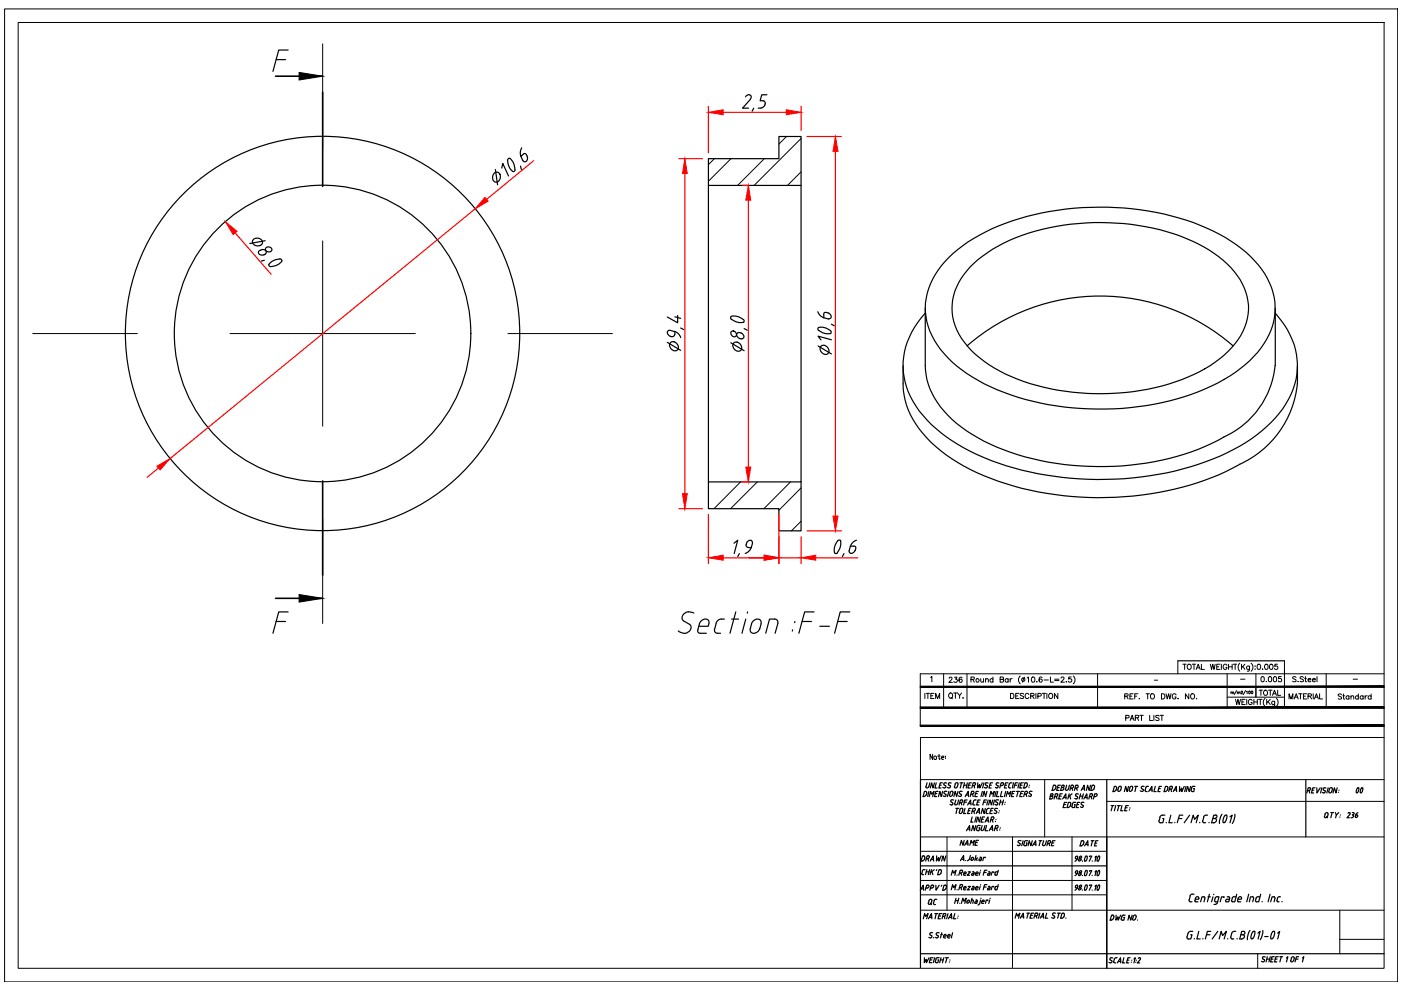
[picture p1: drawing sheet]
<svg xmlns="http://www.w3.org/2000/svg" width="297mm" height="210mm" viewBox="0 0 297 210" stroke-linecap="round" stroke-linejoin="round" font-family="sans-serif">
<defs><g id="words">
<text font-size="4.4" x="200.4" y="146.1">236</text>
<g font-size="4">
<text x="194.4" y="183.8">DRAWN</text>
<text x="202.5" y="180.6">NAME</text>
<text x="195.8" y="193">QC</text>
</g>
<g font-size="2.6">
<text x="243.8" y="145.3">-</text>
<text x="262.1" y="145.3">-</text>
<text x="286.1" y="145.3">-</text>
</g>
</g></defs>
<!-- layer: 0 -->
<g fill="none" stroke="#000" stroke-width=".25">
<path d="M58.5 12.6h2M61.1 10.6h-2l-1.2 4.5M104.9 36.7a.84 .84 0 0 1 1 0 .84 .84 0 0 1 .2 1.1 .86 .86 0 0 1-1.1 .8 .86 .86 0 0 1-.5-1.2zM105 35.9l.5 3.3M106.4 35.6l.2-.9 1.2 2.6M107.6 34l.3 1.3 .8 1M108.1 33.6l.8 1 .3 1.3M108.1 33.6a.4 .4 0 0 0-.5 .4M109.2 36a.4 .4 0 0 1-.5 .4M110.4 35.2l.1 .7M110.6 31.3l-.3 .7 .1 1.1M110.9 32.7l.4-.1 .3 .3"/>
<path d="M110.9 32.8l-.5 .3 .4 .9a.61 .61 0 0 0 .9 .1 .61 .61 0 0 0 .1-.9l-.1-.3M150.2 39.3h19.6v62.9h-19.6zM150.2 39.3v-5.7h14.9v-4.7h4.7v10.4M158.8 20.1a.51 .51 0 0 1 .5 .4 .51 .51 0 0 1-.2 .5l-1.7 1.9h1.3M158.8 20.1l-.7 .4M159.8 22.9l-.3 .7M160.7 22.9h.7M161.8 21.4a.45 .45 0 0 1 .4 .6M162.1 22.3l-.3 .4-.4 .2M162.3 22l-.1 .3M162.6 20.1h-1.1l-.3 1.3h.6M53.7 50.8a1.15 1.15 0 0 1 1.2-.3 1.15 1.15 0 0 1 .7 1 1.12 1.12 0 0 1-1.2 .6 1.12 1.12 0 0 1-.9-1z"/>
<path d="M55.1 53.1a.61 .61 0 0 0-.1 .9 .61 .61 0 0 0 .9 0M55.4 53l-.3 .1M55.4 53a.61 .61 0 0 1 .8 0 .61 .61 0 0 1 0 .9M56 55.2l-.6 .2M56.2 51l-3.2 .6M56.2 53.9l-.3 .2M56.4 52.6a.68 .68 0 0 1 .8-.2 .68 .68 0 0 1 .4 .8 .68 .68 0 0 1-.9 .2 .68 .68 0 0 1-.3-.8zM57 56a.4 .4 0 0 0 .4 .5M57 56.1a2.54 2.54 0 0 1 2.7-1v.3l-.5 .6-.8 .4-1 .1M201.2 54.6a38.4 38.4 0 0 1 18.2-9.1 59.5 59.5 0 0 1 36.5 2.9 27.3 27.3 0 0 1 12.2 9.6 13.3 13.3 0 0 1-.8 15.8 29.7 29.7 0 0 1-13.2 9.2 60.6 60.6 0 0 1-42.7-.4 27.7 27.7 0 0 1-13.3-10.4 13.1 13.1 0 0 1 .8-14.9zM205.7 56.5a33.3 33.3 0 0 1 18.3-8.5 49.4 49.4 0 0 1 30 3.7 19.8 19.8 0 0 1 9.8 9.4 11.6 11.6 0 0 1-2.6 12.6 29.9 29.9 0 0 1-14.9 8.2 51.3 51.3 0 0 1-31.9-2.1 23 23 0 0 1-11-8.9 11.4 11.4 0 0 1 1.6-13.5zM141.5 72.6l2.8 1.7"/>
<path d="M142.2 72.6a1.12 1.12 0 0 1 1.3 .3 1.12 1.12 0 0 1 .1 1.4 1.12 1.12 0 0 1-1.4-.4 1.12 1.12 0 0 1 0-1.3zM143 70.3l.7 .3 .6 1M143 70.3l-.9-.2a.61 .61 0 0 0-.6 .6 .61 .61 0 0 0 .6 .6l.4 .1M143 70.9a.45 .45 0 0 1-.6 .5M143.1 70.3v.6M143.1 67.2l1.2 .3M143.7 66.9v1.5l-2.2-1.2M144.3 69.5l.6 .4M154.9 72.7l2.9 1.7M155.1 67.1h1.2l1.3 .6M155.1 67.7l1.2 .6h1.3M155.1 67.1a.4 .4 0 0 0 0 .6"/>
<path d="M155.1 70.2a.68 .68 0 0 1 .9 .3 .68 .68 0 0 1-.2 .9l-.5-.1a.7 .7 0 0 1-.2-1.1zM155.6 72.7a1.12 1.12 0 0 1 1.4 .3 1.12 1.12 0 0 1 0 1.3 1.12 1.12 0 0 1-1.3-.3 1.12 1.12 0 0 1-.1-1.3zM156.8 71.8l.3 .1M157.1 70.6a.61 .61 0 0 1 .7 .6 .61 .61 0 0 1-.7 .6M157.1 70.6a.66 .66 0 0 0-.9 .1 .79 .79 0 0 0 .6 1M157.6 67.7a.4 .4 0 0 1 0 .7M157.8 69.7l.6 .3M173.4 66.1l.3 .6 .9 .7M173.4 73.3l2.9 1.7M173.6 69.4a2.51 2.51 0 0 1 2.6 1.1l-.1 .2M173.6 70l1.2 .7h1.3M173.6 69.4a.4 .4 0 0 0 0 .7"/>
<path d="M174.1 73.3a1.12 1.12 0 0 1 1.4 .4 1.12 1.12 0 0 1 0 1.3 1.12 1.12 0 0 1-1.3-.3 1.12 1.12 0 0 1-.1-1.4zM174.7 67.4l.9 .2M175.6 66.4a.61 .61 0 0 1 .7 .6 .61 .61 0 0 1-.7 .6M175.6 66.4l-.8-.1-.2 .3 .1 .8M176.3 72l-2.9-.7 .7 .8M176.3 68.7l.6 .4M191.5 77.5v3.9a16.5 16.5 0 0 0 5.1 11.5 38 38 0 0 0 16.7 9.7 68.1 68.1 0 0 0 45.4-2l4.1-2.1M196.2 65.3v12.2a15.9 15.9 0 0 0 5.6 11.4 41.5 41.5 0 0 0 20.5 9.1 59.6 59.6 0 0 0 34.6-4l2.6-1.3M196.2 66.4a15.3 15.3 0 0 0-3.2 17.7 26.2 26.2 0 0 0 11.4 10.9 62.6 62.6 0 0 0 32.1 6.6 60.1 60.1 0 0 0 26.3-7 25.7 25.7 0 0 0 10.9-11 15.1 15.1 0 0 0-2.9-16.6l-.4-.6M205 73.3a42.9 42.9 0 0 1 56.4 0M270.3 77.5a18.5 18.5 0 0 1-10.8 15.1M270.4 65.3v12.2"/>
<path d="M275.1 77.5v3.9M275.1 81.4a21 21 0 0 1-12.3 17M150.2 102.2v5.7h14.9v4.7h4.7v-10.4M155.6 115.2l.8-.7-.7 2.9M156.8 117.4l-.4 .6M158.2 115.5a.45 .45 0 0 0 .4 .6h.7M159.3 116l-.3 .7-1 .6M159.5 115.2a.61 .61 0 0 0-.6-.7 .61 .61 0 0 0-.6 .7l-.1 .3M159.6 115.2l-.3 .8M178.2 114.7v1.2l-.7 1.3M178.2 114.7a.38 .38 0 0 0-.6 0l-.6 1.2-.1 1.3a.38 .38 0 0 0 .7 0M178.9 117.4l-.3 .6"/>
<path d="M180.9 115.8h-.6l-.3 .9a.61 .61 0 0 0 .7 .7 .61 .61 0 0 0 .6-.7M181 115.8l.4 .1v.5M181.4 116.4l-.1 .3M181.6 114.5l-.7 .4-.6 .9M58.5 131.8h2M61.1 129.7h-2l-1.2 4.6M145 131.7l1.2 .7a1.2 1.2 0 0 1 0 1.4 1.2 1.2 0 0 1-1.4 .4l-1-.4M147.1 130a1.57 1.57 0 0 0-2.5 1.2l.3 .4M147.9 133.5a.55 .55 0 0 0 .6 .8M148.3 132.3l-.3 1.2M148.5 134.3h1.3M150.3 132.3l-.1 .5h-2"/>
<path d="M150.3 132.2a.82 .82 0 0 0-.4-.9 .82 .82 0 0 0-1 .2l-.6 .8M152.1 134.3h.7M152.9 131.2a1.14 1.14 0 0 0-1.1 1l-.3 1.2a.67 .67 0 0 0 .7 .9M153 131.3h.6M155.1 131.3h1.5M156 129.7l-1.2 4.6M158.1 131.3l-.8 3M158.5 129.7v.3M159.3 132.3l-.2 1a.82 .82 0 0 0 .4 .9 .82 .82 0 0 0 .9-.1l.7-.8M161.3 132.2a.82 .82 0 0 0-.3-.9 .82 .82 0 0 0-1 .2l-.7 .8M161.4 132.3l-.3 1M164.9 132.1a.66 .66 0 0 0-.6-.8h-1.1l-.9 3"/>
<path d="M164.9 132.2l-.6 2.1M168.1 133.5l-.1 .3M168.5 131.8v.2M170.1 131.8h1.9M172.6 129.7h-2l-1.2 4.6M173.8 132.8h2.1M177.6 131.8h2M180.2 129.7h-2.1l-1.1 4.6M249.7 140.1h22.6M195.2 165.3v39.8M196.2 167.8l.3 .2-.1 .6M196.3 167.8h-.3l-.3 1.1 .4-.1 .2-.3"/>
<path d="M196.6 166l-.3 .8M196.9 167.8l-.2 1.1M197 168.9l.3-1.1 .2 .6 .5-.6-.3 1.1M197.1 166l-.3 .9-.4 .1-.1-.2M198.1 166l-.3 1.1-.3-1.1-.3 1.1M198.3 168.3h.3M198.5 166l-.3 1.1h.5M198.9 167.8h-.5l-.3 1.1h.5M199.2 166.5h.4M199.8 166h-.5l-.2 1.1h.4M199.9 167.8l-.3 1.1-.3-1.1-.3 1.1M199.9 166.9l.3 .2"/>
<path d="M199.9 168.7l.4 .1M200.2 168.3l.3 .1M200.5 166.6v.3l-.3 .2M200.5 168.4l.1 .3-.3 .2M200.7 166h-.5l-.1 .1 .1 .3 .3 .2M200.7 167.8h-.1a.35 .35 0 0 0-.5 .3l.1 .1M201.2 167.8l-.3 1.1M201.4 168.1l.3-.3 .4 .1-.2 .7-.4 .3-.2-.2 .2-.6M201.4 166.6v.4l-.5-.1M201.7 166h-.5l-.1 .1 .1 .3 .3 .2M202.2 169.6h-.5l-.1 .1 .1 .3 .3 .2v.3a.35 .35 0 0 1-.6 0M202.5 166.3l.2-.3 .4 .1-.1 .7-.4 .3-.2-.2 .1-.6"/>
<path d="M202.6 169.6l-.2 .8M202.6 171.4h.7M202.9 171.4l-.2 1.1M203.1 167.8l-.3 1.1-.3-1.1-.3 1.1M203.2 168.7l.3 .1M203.2 169.6l-.3 .9-.4 .1-.1-.2M203.5 171.7l.2-.3h.3v.8M203.5 166h.7M203.5 171.7l-.1 .5M203.8 168.4v.3l-.3 .2M203.8 170.2l.1 .5M203.9 166l-.3 1.1"/>
<path d="M203.9 169.6l.2 .1-.1 .3-.5 .2M203.9 169.6h-.3l-.3 1.1M204 172.2l-.4 .3-.2-.3M204 167.8h-.1a.35 .35 0 0 0-.5 .3l.4 .3M204.4 166.5h.6M204.4 170.1h.5M204.5 166l-.3 1.1M204.6 171.4l-.3 1.1h.5M204.6 168.9l.7-1.1 .1 1.1M204.8 168.6h.5M204.9 176.1l.7-1.1v1.1M205.1 169.6h-.5l-.3 1.1"/>
<path d="M205.1 166l-.2 1.1M205.1 175.8h.5M205.1 170.7l.7-1.1 .1 1.1M205.3 170.4h.5M205.3 171.9h.4M205.4 166.5h.3M205.8 168.4h.4l.1 .5M205.9 171.4h-.5l-.3 1.1h.5M206 166h-.5l-.3 1.1h.5M206.1 173.2l-.3 1.1h.5M206.1 172h.3M206.2 166.6l.6-.2v-.4h-.5l-.3 1.1"/>
<path d="M206.3 170.4l.1 .3M206.3 167.8l.2 .3-.4 .3M206.3 167.8h-.3l-.3 1.1M206.5 170.7h.2M206.5 172l.1 .5M206.5 166.6l.1 .5M206.6 171.4l.2 .3-.4 .3M206.6 171.4h-.3l-.3 1.1M206.8 169.6h.2M206.8 169.6l-.3 .1-.2 .7M206.8 168.3h.4M206.9 175l-.3 1.1-.3-1.1-.3 1.1"/>
<path d="M207 172.5l.6-1.1 .1 1.1M207 173.2l-.3 1.1M207 175.8l.2 .3M207.1 172.2h.5M207.2 175.3l-.1 .5M207.2 170.1h.4M207.3 166v1.1l.4-.7v.7l.6-1.1M207.4 167.8h-.4l-.3 1.1h.5M207.5 175l-.4 .3M207.6 175.5h.1l-.1 .6h-.3M207.6 175h.3M207.8 169.6h-.5l-.2 1.1h.5"/>
<path d="M207.9 173.2l-.3 1.1-.3-1.1-.3 1.1M208.2 173.7h.3M208.2 175l-.2 .8M208.3 167.8l-.3 1.1M208.5 170.1h.5M208.6 175.8l-.4 .3-.2-.3M208.6 166l-.3 1.1M208.7 173.2h-.4l-.3 1.1h.4M208.8 174.3l.7-1.1 .1 1.1M208.8 175l-.2 .8M208.9 171.4l-.2 1.1-.4-1.1-.3 1.1M209 174h.6"/>
<path d="M209 172.2l.2 .3M209.2 169.6h-.5l-.3 1.1M209.2 175l-.3 1.1h.5M209.3 167.8l-.3 1.1-.3-1.1-.3 1.1M209.3 166.6l-.1 .4-.5-.1M209.3 172.5h.2M209.5 166h-.5l-.1 .1 .1 .3 .3 .2M209.5 169.6l-.3 1.1M209.6 171.4h.2M209.6 171.4l-.3 .1-.2 .7M209.7 176.1l.7-1.1 .1 1.1M209.8 168.9l.3-1.1 .2 .6 .5-.6-.3 1.1"/>
<path d="M209.8 166.5h.4M209.9 175.8h.5M210 171.9h.4M210.1 173.8h.3l.1 .5M210.4 166h-.4l-.3 1.1h.4M210.5 169.6l-.3 1.1-.3-1.1-.3 1.1M210.5 173.2l.2 .3-.4 .3M210.5 173.2h-.3l-.3 1.1M210.6 171.4h-.5l-.3 1.1h.6M210.9 169.6l-.3 1.1M211 171.9l.3 .1M211.1 174.1l-.1 .1"/>
<path d="M211.2 173.7v.1M211.2 171.4l-.3 .2 .1 .2M211.2 170l.3 .2v.3a.35 .35 0 0 1-.6 0M211.2 167.8l-.3 1.1M211.2 171.4l.3 .1M211.3 172v.1a.35 .35 0 0 1-.2 .4 .35 .35 0 0 1-.4-.1M211.3 175.6l.1 .5M211.4 175l.2 .2-.1 .3-.6 .1M211.4 169.6l-.3 .1 .1 .3M211.4 175h-.3l-.3 1.1M211.5 169.6h.2M211.5 167.8l-.3 1.1h.6"/>
<path d="M211.6 166.6v.1a.35 .35 0 0 1-.2 .4 .35 .35 0 0 1-.4-.2M211.8 172.3v.1M211.8 166h-.5l-.1 .1 .1 .3 .3 .2M211.9 171.9h.1M212 175.9v.1M212 170.1h.6M212.1 166.6l.6-.2v-.4h-.4l-.3 1.1M212.1 175.5l-.1 .1M212.2 169.6l-.3 1.1M212.4 167.8l-.3 1.1h.5M212.8 169.6l-.3 1.1M213 170.5h.1"/>
<path d="M213.1 166.5h.3M213.1 170.1h.1M213.2 167.8l-.3 1.1M213.3 168.9l.3-1.1 .2 .6 .5-.6-.3 1.1M213.7 166h-.5l-.3 1.1h.5M214 167.1h.2M214.3 166l-.3 .1-.2 .7 .2 .2M214.3 166h.2M214.5 168.3h.4M214.9 166l-.3 1.1M215.1 166.5h.5M215.2 167.8h-.5l-.3 1.1h.5"/>
<path d="M215.5 167.8h.7M215.7 179.2l.3 .1M215.7 166h-.4l-.3 1.1M215.9 167.8l-.3 1.1M216 178.7l.2 .1M216.1 166l-.3 1.1M216.1 178.2l-.2 .2v.3M216.2 178.2l.3 .1M216.2 178.8l.1 .3-.3 .2M216.3 166.5h.4M216.4 168.3h.3M216.9 178.3l-.3 1"/>
<path d="M217 166h-.5l-.3 1.1h.5M217 167.8h-.5l-.3 1.1h.5M217 179l.3 .3M217.2 168.4h.3M217.2 178.5l-.1 .5M217.6 168.4l.1 .5M217.6 178.2l-.4 .3M217.6 178.7h.2l-.2 .6h-.3M217.6 178.3h.3M217.6 167.8l.2 .3-.4 .3M217.6 167.8h-.3l-.3 1.1M217.7 166.7l-.4 .3"/>
<path d="M217.8 166.3l-.1-.3h-.4l-.3 1.1h.3M217.8 166.3l-.1 .4M218 168.7l.4 .1M218.1 166.9h.1M218.3 166.5h.1M218.3 168.3l.3 .1M218.6 168.4l.1 .3-.3 .2M218.8 167.8h-.1a.35 .35 0 0 0-.5 .3l.1 .1M218.9 178.3l-.3 1-.4-1-.2 1M218.9 179.3l.7-1v1M219.1 179h.5M220.3 178.3h.6"/>
<path d="M220.6 178.3l-.3 1M221.3 178.3l-.2 .7M221.9 178.3l-.3 .9-.5 .1-.1-.3M222.4 178.8l.1 .5M222.5 178.2l.3 .2-.1 .3-.6 .1M222.5 178.3h-.2l-.3 1M222.7 168.8h.3M223.1 178.7h.3M223.1 168.3l.2 .2-.3 .3M223.1 168.3h-.3l-.3 1.1 .6-.2 .1-.3-.2-.1M223.6 168.9h.3M223.7 178.3h-.5l-.3 1h.5"/>
<path d="M223.7 167.2l-.4 .3M223.9 166.8l-.1-.3h-.4l-.3 1.1h.3M223.9 166.8l-.1 .4M224 168.9l.1 .5M224 168.3l.3 .3-.4 .3M224.1 168.3h-.3l-.3 1.1M224.2 167h.4M224.6 168.8h.4M224.8 166.5h-.5l-.3 1.1h.5M225 167h.3M225.2 166.5h.4l-.3 .4 .2 .4-.2 .2-.4 .1zM225.2 168.3h-.5l-.2 1.1h.5"/>
<path d="M225.3 169.4l.7-1.1v1.1M225.5 169.1h.5M225.6 170.6h.3M226.1 166.5l-.2 .8M226.2 170.1h-.5l-.3 1.1h.5M226.7 168.3l-.3 1.1M226.7 166.5l-.3 .9-.4 .1-.1-.2M226.8 168.7l.2 .7M226.9 170.9l-.4 .3M226.9 167.1l.6-.1v-.5h-.4l-.3 1.1M226.9 170.9l.1-.6-.5-.2-.3 1.1h.3M227.3 167.1l.1 .5"/>
<path d="M227.3 168.3l-.8 .7M227.8 170.1l-.3 .1-.2 .7M227.8 170.6h.2l-.2 .6h-.5l-.1-.3M227.8 170.1h.3M227.9 167.1h.3l.2 .5M228.3 170.6h.4M228.4 166.5l.2 .3-.4 .3M228.4 166.5h-.3l-.3 1.1M228.4 168.9l.1 .1a.35 .35 0 0 1-.2 .4 .35 .35 0 0 1-.4-.1M228.6 168.4l-.4-.1-.1 .2v.3l.3 .1M228.9 170.1h-.4l-.3 1.1h.4M229 168.8h.6"/>
<path d="M229.1 171l.3 .2M229.1 168.3l-.3 1.1M229.2 167.6l.7-1.1 .1 1.1M229.4 167.3h.5M229.5 170.1l-.3 .4 .4 .3M229.5 170.1h.3M229.6 170.7l.1 .3-.3 .2M229.7 179l-.4 .3M229.7 168.3l-.3 1.1M229.8 178.6l-.1-.3h-.4l-.3 1.1h.3M229.8 169.4l.6-1.1 .1 1.1M229.8 178.6l-.1 .4"/>
<path d="M230 179.4l.6-1.1 .1 1.1M230 169.1h.5M230.2 179.1h.5M231 168.9h.3M231.2 166.5l-.3 1.1-.3-1.1-.3 1.1M231.4 168.9l.1 .5M231.4 178.3h.5M231.4 168.3l.2 .3-.4 .3M231.4 168.3h-.3l-.3 1.1M231.6 178.3l-.2 1.1M231.9 167.2l-.4 .3M231.9 168.9h.3"/>
<path d="M232 167.2l.1-.6-.5-.1-.3 1.1h.3M232.2 178.8h.3M232.4 168.3l.2 .3-.4 .3M232.4 168.3h-.3l-.3 1.1M232.8 178.3h-.5l-.3 1.1h.5M234.7 165.3v40M235.6 170.8h.6M235.9 170.8l-.3 1.1M236.6 170.8l-.3 1.1M236.6 167.5l-.4 .3M236.7 167.1l-.1-.3-.3-.1-.3 1.1h.2M236.8 167.1l-.2 .4"/>
<path d="M236.9 170.8h.6M237.1 167l.2-.3 .4 .2-.1 .6-.4 .3-.2-.2 .2-.6M237.2 170.8l-.3 1.1M237.9 170.8l-.3 1.1h.5M238.6 171.3h.4M239.2 170.8h-.5l-.3 1.1h.5M239.3 166.7l-.3 1.1-.3-1.1-.3 1.1M239.5 171.7l-.1 .1M239.5 167l.3-.3 .4 .2-.2 .6-.4 .3-.2-.2 .2-.6M239.6 171.3v.1M240.6 166.7h.6M240.9 166.7l-.3 1.1"/>
<path d="M241.8 167.7l.3 .1M242.3 167.3l.1 .3-.3 .2M242.6 166.8l-.2-.1a.35 .35 0 0 0-.4 .4l.4 .3M243 167l-.2 .7 .4 .1M243.3 166.7l-.4 .3M243.3 166.7h.2M243.5 167.8l.7-1.1 .1 1.1M243.8 167.5h.5M244.9 166.7l-.3 1.1h.5M245.7 167.2h.3M246 173.3l-.3 .9 .4 .3M246.3 166.7h-.5l-.3 1.1h.5"/>
<path d="M246.5 172.8l-.6 .5M246.5 173.6h.3l-.3 .8h-.4M246.5 172.8h.5M247.3 174.4h.1M247.5 167.5l-.4 .3M247.5 167.5l.1-.6-.5-.2-.3 1.1h.3M247.9 167.3h.3M248.2 172.8l-.4 1.6h.7M248.3 167.3l.1 .5M248.3 166.7l.3 .3-.4 .3M248.4 166.7h-.3l-.3 1.1M248.8 167.8l.6-1.1 .1 1.1"/>
<path d="M248.9 167.5h.5M249.1 174.4h.1M249.9 173.6h.7M250.1 166.7v1.1l.4-.7 .1 .7 .5-1.1M250.8 172.8h-.7l-.5 1.6M251.5 166.7l-.3 1.1M252.2 172.8l-1.1 1.6M252.4 166.7l-.3 1.1-.3-1.1-.3 1.1M252.5 174.4l.5-1.6 .3 .9 .7-.9-.4 1.6M252.5 167.5l.3 .3M253 166.7l-.3 .2-.1 .6M253.1 167.2h.1l-.1 .6h-.3"/>
<path d="M253.1 166.7h.3M254.4 174.4h-.1M255 174v.2l.3 .2M255.2 173.3l-.2 .8M255.3 174.4h.3M255.7 172.8l-.5 .4M255.7 172.8h.3M256.4 174.4h-.1M257.1 173.6h.5M257.8 172.8h.1a.4 .4 0 0 1 .1 .5 .4 .4 0 0 1-.4 .2M257.8 172.8h-.5l-.4 1.6a.78 .78 0 0 0 1-.4l-.1-.4-.2-.1M259.1 172.6l-.4 .8-.1 1.2"/>
<path d="M259.7 172.9l.2-.1a1.11 1.11 0 0 1-.5 1.6l-.1-.1a1.69 1.69 0 0 1 .4-1.4zM260.8 173.2l.4-.4-.4 1.6M261.8 172.6l-.1 1.2-.4 .8M276.9 165.3v12.1M277.2 167.6l.6-.1v-.5h-.4l-.3 1.1M277.6 167.6l.1 .5M278.2 167.5h.4M278.8 167h-.5l-.3 1.1h.5M279.2 167v1.1l.7-1.1M280.2 167l-.2 1.1M280.4 168l.3 .1M280.8 167l-.3 .4 .4 .3"/>
<path d="M280.9 167l.2 .1M280.9 167.6l.1 .3-.3 .2M281 172.6l-.2 .6 .2 .2 .3-.2 .3-.6M281.3 173.1l.2 .3M281.6 172.6l-.3-.3-.4 .3M281.6 167l-.3 1.1M281.9 167.3l-.2 .7 .3 .1 .3-.1 .2-.7M282.2 172.3h.5M282.4 172.3l-.2 1.1M282.5 167.3l-.2-.3-.4 .3M283.1 172.3l.2 .5 .5-.5M283.3 172.8l-.1 .6"/>
<path d="M283.5 167l-.2 1.1-.4-1.1-.3 1.1M283.8 168h.1M283.9 167.5v.1M284.1 173.2v.1M284.2 172.8h.1M286.1 172.3l-.3 .1M286.1 172.3l.2 .1-.1 .2M286.2 172.7l-.6 .7h.5M286.4 173.4h.3M286.7 172.3h.4l-.3 .4M286.7 172.8h.2M286.8 172.8l.2 .2"/>
<path d="M287 173l-.3 .3M287.7 172.8l.1 .2M287.7 172.8h-.3v.5h.3l.2-.3M287.8 168v.1a.61 .61 0 0 1-.3-.6 .61 .61 0 0 1 .5-.5l.1 .6-.3 .5M287.9 172.3l-.5 .5M288.7 168l-.1 .1a.61 .61 0 0 1-.2-.6 .61 .61 0 0 1 .4-.5l.1 .6-.2 .5M195.1 188.8l.6-1.1 .1 1.1M195.2 183.6h39.5M195.6 184.6l-.2 .7 .2 .1M195.6 185.4h.2M195.7 194.8l.3-1.1 .3 .6 .5-.6-.3 1.1M196.5 184.4l-.3 1"/>
<path d="M196.7 187.7l.3 .1-.1 .3-.6 .2M196.8 187.7h-.3l-.3 1.1M196.9 194.8l.6-1.1 .1 1.1M196.9 198.7l.4 .2M197 194.5h.5M197.1 184.4l-.3 1M197.4 197.7l-.3 .4 .4 .3M197.5 197.7l.2 .1M197.5 184.4l-.3 1M197.5 198.4l.1 .3-.3 .1M197.6 184.8l.2 .6M197.7 187.7l.2 .1v.3l-.6 .2"/>
<path d="M197.7 187.7h-.3l-.3 1.1M198 198.8v.1M198.3 198.7l.4 .2M198.4 187.7l.1 1.1 .6-1.1M198.5 193.7l-.3 1.1M198.6 198.2l.3 .3-.3 .3M198.8 197.7l-.3 .2 .1 .3M198.9 197.7l.2 .1M199.4 184.4h-.3l-.3 1h.4l.3-.3M199.5 198.1h.3M199.7 193.7h-.5l-.3 1.1h.5M199.7 187.7l-.1 .2"/>
<path d="M199.7 197.8l-.3 1.1M200 198.6l.2 .2M200.2 198.9h.3M200.2 194.3l.1 .5M200.3 193.7h-.3l-.3 1.1M200.4 187.7l.3 .3M200.4 187.7h-.2l-.3 1.1M200.5 188.4l-.4 .3M200.6 198.3v-.1h-.4l-.2 .5M200.6 198.4v.1h-.5M200.7 188l-.1 .4M200.9 198.6l.1 .2"/>
<path d="M201 193.7l-.3 1.1M201 198.9h.3M201.1 194.8l.6-1.1 .1 1.1M201.3 194.5h.5M201.4 198.3v-.1h-.3l-.2 .5M201.5 198.4l-.1 .1h-.4M201.7 185.6l.3-1.1 .2 .6 .5-.6-.3 1.1M201.7 188.7l.3-1.1 .2 .6 .5-.6-.3 1.1M201.7 198.7l.1 .1M202 197.8l-.3 .9M202.4 193.7l-.3 1.1h.5M202.6 191h.6"/>
<path d="M202.7 190.4l-.3 1.1M202.9 185.5v.1M202.9 188.6v.1M203 194.6v.1M203.2 194.2v.1M203.3 190.4l-.3 1.1M203.4 188.2h.3M203.5 191.5h.1M203.6 182.5l.7-1.1v1.1M203.8 185.1l.1 .5M203.8 188.2l.1 .5M203.8 191.5l.3-1.1 .2 .7 .6-.7-.3 1.1"/>
<path d="M203.8 182.2h.5M203.9 184.5l.2 .1-.1 .4-.6 .1M203.9 187.5l.2 .3-.4 .4M203.9 184.5h-.3l-.3 1.1M203.9 187.6h-.3l-.3 1.1M204.3 185.4l.1 .2M204.4 188.2l-.1 .3 .1 .1M204.4 185.1l-.1 .3M204.4 185.6h.3M204.4 188.7h.3M204.7 182.4v.1M204.8 185.1l-.2-.2-.3 .2"/>
<path d="M204.8 188.2l-.2-.3-.3 .3M204.9 185.1l-.1 .1h-.5M204.9 188.2l-.6 .1M205.1 182.5h.1M205.3 184.9h.4l-.6 .7h.5M205.3 187.9h.4l-.6 .8h.5M205.5 182.2l-.3 .2M205.5 191v-.1h-.3l-.2 .5 .1 .1 .3-.2M205.5 191.1v.2M205.7 181.4l-.2 .8M206 182l-.1 .4h.1l.3-.2M206 190.8h.2"/>
<path d="M206.1 190.4l-.3 1.1M206.2 184.9h.2M206.2 187.9h.2M206.2 185.2l-.2 .2 .1 .2M206.2 188.3l-.2 .2 .1 .1M206.2 190.8l.2 .2M206.2 188.3h.3M206.2 185.2h.3M206.4 184.8l.1 .3M206.4 187.9l.1 .2M206.4 191l-.2 .5M206.4 182v.2"/>
<path d="M206.5 185.1l-.1 .5h-.3M206.5 188.2l-.1 .5h-.3M206.8 185.4l.1 .2M206.9 188.2v.4M206.9 190.8h.2M206.9 181.4l-.2 1.1M207 185.6h.3M207 188.7h.3M207 182l.1 .5M207 190.8l.2 .2-.1 .5h-.3M207.2 191.2h-.5l.1 .3M207.3 181.9l-.5 .2"/>
<path d="M207.3 185.1v-.2h-.3l-.2 .5M207.3 188.2l-.1-.3-.3 .3M207.4 185.1l-.1 .1h-.4M207.4 188.2l-.5 .1M207.6 191.6l-.3 .3M207.8 182.1l-.3 .2 .2 .2M207.8 182.1h.3M207.8 184.9l-.2 .7M207.8 187.9l-.2 .8M207.9 184.5v.1M207.9 187.6h.1M207.9 190.8l-.2 .9"/>
<path d="M208 190.4v.1M208.1 191.4l.1 .1M208.1 182l-.1 .5h-.3M208.2 191.5h.3M208.6 185h.5M208.6 188.1h.5M208.7 191l-.1-.1h-.3l-.2 .5M208.7 191.1l-.5 .1M208.9 181.9v-.1h-.4l-.1 .7M209.3 184.5h-.6l-.3 1.1M209.3 187.6h-.6l-.3 1.1M209.4 191l.1-.2h-.4l-.2 .7"/>
<path d="M209.6 184.9h.2M209.6 187.9h.2M209.6 188.3h.3M209.6 185.2h.3M209.7 184.8l.2 .3M209.7 187.9l.2 .2M209.8 190.8l-.2 .7M209.9 185.1l-.1 .5-.4-.1 .2-.3M209.9 188.2l-.1 .5-.4-.1 .2-.3M209.9 190.4v.1M210.7 185v-.1h-.3l-.3 .7M210.7 188.1v-.2h-.3l-.3 .8"/>
<path d="M211 185.1l-.1 .3M211 188.2l-.1 .3M211.2 184.8l-.2 .2M211.2 187.9l-.2 .2M211.3 184.9h.2M211.3 187.9h.2M211.7 184.5l-.3 1.1h-.3l-.2-.3M211.7 187.6l-.3 1.1h-.3l-.2-.3M215.2 194.7l.3-1.1 .2 .6 .5-.6-.3 1.1M216.3 194.7l.7-1.1v1.1M216.5 194.4h.5M217.7 193.6h.6"/>
<path d="M218 193.6l-.3 1.1M218.5 194.1h.4M219.2 193.6h-.5l-.3 1.1h.5M219.7 194.2l.1 .5M219.8 193.6h-.3l-.3 1.1M219.8 193.6l.2 .3a.56 .56 0 0 1-.7 .3M220.5 193.6l-.3 1.1M220.6 194.7l.6-1.1 .1 1.1M220.7 194.4h.5M221.9 193.6l-.3 1.1h.5M223.3 194.1l.3 .2M223.5 194.2l.1 .3a.39 .39 0 0 1-.6 0"/>
<path d="M223.8 193.6h-.5v.4M224.2 193.6h.6M224.5 193.6l-.3 1.1M225.4 193.6l.3 .2-.1 .6M225.5 193.6h-.3l-.3 1.1 .4-.1 .2-.2M226 194.6v.1M228 184.9v.2h.2M228.2 188.3h.2M228.2 185.2h.2M228.4 182.1l-.5 .5M228.4 185.1l-.5 .5M228.4 188.2l-.5 .5"/>
<path d="M228.5 181.7l-.2-.2-.3 .4M228.5 184.8l-.2-.2-.3 .2M228.5 187.9v-.2h-.4l-.1 .3 .2 .2M228.5 181.8l-.1 .3-.4-.1v-.1M228.5 184.9l-.1 .3M228.5 187.9l-.1 .3M228.8 182.2l-.1 .2M228.8 185.3l-.1 .1M228.8 188.4l-.1 .1M229 181.6h.3v.1l-.3 .3-.1-.2zM229 184.7h.3v.1l-.3 .3-.1-.3zM229 187.7h.3v.2l-.3 .2-.1-.2z"/>
<path d="M229.1 182.3l-.3 .3-.1-.3M229.1 185.4l-.3 .3-.1-.3M229.1 188.5l-.3 .2-.1-.2M229.2 182.2l-.2-.2-.3 .2M229.2 185.3l-.2-.2-.3 .2M229.2 188.4l-.2-.2-.3 .2M229.2 182.2v.2M229.2 185.3v.1M229.2 188.4v.1M229.5 182.5v.1M229.5 185.6v.1M229.5 188.7v.1"/>
<path d="M229.9 188.7h.3M230.5 181.6l-.1-.1a.71 .71 0 0 0-.3 1.1l.1-.1M230.5 184.6h-.1a.77 .77 0 0 0-.3 1.1l.1-.1M230.5 187.7l-.2-.1-.2 .3-.1 .8M230.5 181.6v.5l-.3 .4M230.5 184.7v.4l-.3 .5M230.5 187.7v.5l-.3 .5M231 181.6v-.1h.5l-.6 1.1M231 184.7v-.1h.5l-.6 1.1M231 187.8v-.2h.5l-.6 1.2M231.6 182.5v.1M231.6 185.6v.1"/>
<path d="M231.6 188.7v.1M232.2 181.8l.3-.3-.3 1.1M232.2 184.9l.3-.3-.3 1.1M232.2 187.9l.3-.3-.3 1.2M232.6 182.5h.3M232.6 185.6h.3M232.6 188.7h.3M232.9 181.6h.2M232.9 184.6h.2M232.9 187.7h.2M232.9 181.5l-.3 .5v.5M232.9 184.6l-.3 .5v.5"/>
<path d="M232.9 187.7l-.3 .5v.5M233.1 181.6v.5l-.2 .4M233.1 184.7v.4l-.2 .5M233.1 187.7v.5l-.2 .5M235.9 194l.2 .3M235.9 194h-.2l-.3 1.1h.3M236 194.7l-.4 .4M236.2 194.3l-.1 .5M236.6 194v1.1l.4-.7 .1 .7 .5-1.1M237.9 194.3l-.2 .5 .1 .3h.5l.1-.6h-.1M238.2 194l-.4 .3M238.3 194h.2"/>
<path d="M240 194l-.3 1.1-.3-1.1-.3 1.1M240.9 194.3l-.1-.3h-.3l-.3 .3v.5M240.9 194.3l-.4 .8h-.3l-.1-.3M241.2 195.1h.1M252.1 190.8l.1 .3 .5 .1M252.3 190l-.2 .8M252.5 197.5l-.5 .2-.1 .2-.2 .7 .1 .4 .7 .1 .2-.9h-.3M252.5 197.5h.4M252.8 189.6l-.5 .3M252.9 189.6h.3M253.2 199v.1M253.3 190.9l.1 .3h.6"/>
<path d="M253.4 190.5v.5M253.5 190.5a.4 .4 0 0 1 .3-.4 .4 .4 0 0 1 .4 .2v.2M254.2 197.5l-.5 1.6h.8M254.2 190.5l-.1 .2h-.7M255.1 199l-.1 .1M255.4 190.4v-.2l-.6-.1-.2 1.1M255.5 190.4l-.2 .8M255.8 198.2h.7M256.1 190.1h.5M256.4 189.6l-.4 1.6M256.7 197.5h-.7l-.4 1.6M257.2 190.1l-.3 1.1"/>
<path d="M257.3 189.6v.1M257.4 191.8h.3M257.5 190.9l.1 .3h.5M258 190.1l-.3 .2-.2 .6M258.1 190.1h.3l-.3 1.3-.4 .4M258.2 197.5l-1.2 1.6M258.5 199.1l.4-1.6 .3 .9 .8-.9-.5 1.6M259.5 190.3v-.2h-.5l-.3 1.1M260.2 190.1l.4 .1 .1 .2M260.3 199v.1M260.7 190.4l-.2 .8-.7-.1 .2-.4h.6M260.9 198.7l.2 .3 .5 .1"/>
<path d="M261.2 197.9l-.3 .8M261.6 190.1l-.3 .2-.1 .6M261.7 197.5l-.5 .4M261.7 190.1h.4M261.7 197.5h.3M262.2 189.6l-.4 1.6h-.6l-.1-.3M262.3 199v.1M262.4 190.9l.1 .3h.6M262.5 190.5l-.1 .5M262.5 190.5a.4 .4 0 0 1 .3-.4 .4 .4 0 0 1 .4 .2v.2M263.1 198.2h.4M263.2 190.5v.2h-.7"/>
<path d="M263.7 197.5h-.4l-.5 1.6a.71 .71 0 0 0 1-.7l-.3-.2a.4 .4 0 0 0 .4-.2 .4 .4 0 0 0-.1-.5h-.1M264.8 189.6l-.5 1.6M265 197.3l-.4 .8-.1 1.1M265.6 199h-.3M265.7 197.5a1.69 1.69 0 0 0-.4 1.5M265.8 190.4l-.1-.2-.6-.1-.2 1.1M265.8 190.4l-.2 .8M266 197.5a1.69 1.69 0 0 1-.4 1.5M266.1 197.5h-.4M266.2 190.9l.2 .3M266.7 197.9l.5-.4-.5 1.6M267.1 190.1l-.7 .2-.2 .6"/>
<path d="M267.3 189.6l-.4 1.6h-.5M267.6 191.1v.1M267.7 197.3l-.1 1.2-.4 .7M268.1 198.6h.8M269.3 189.6l-.4 1.6M270.1 190.1l.2 .3M270.1 190.1h-.4l-.3 1.1M270.2 197.5a1.11 1.11 0 0 0-.6 1.6l.2-.1M270.2 197.5a1.69 1.69 0 0 1-.4 1.5M270.3 190.4l-.2 .8M270.7 190.9l.1 .3h.4M270.9 197.9l.4-.4-.4 1.6"/>
<path d="M271.3 190.1l-.4 .2-.1 .6M271.3 190.1h.2M271.8 191.1v.1M195.2 202.2h98.3M196 203.1v1l.4-.7v.7l.6-1M197.2 203.5h.4M197.8 203.1h-.5l-.3 1h.5M198.2 203.1l-.3 1M198.3 203.8l.2 .3M198.5 203.4l-.2 .4M198.8 203l-.4 .3M198.8 203.5h.2l-.2 .6h-.3"/>
<path d="M198.8 203.1h.3M199.4 203.5h.6M199.5 203.1l-.3 1M200.1 203.1l-.3 1M200.4 203.1h.7M200.8 203.1l-.3 1M201.3 203.9v.1M201.4 203.5v.1M235.1 204l.3 .2M235.4 203.5l.3 .2M235.6 203l-.3 .2 .1 .3M235.6 203.1h.3"/>
<path d="M235.7 203.7l.1 .3-.3 .1M236.1 203.8l.2 .3M236.3 203.4l-.2 .5M236.3 204.2h.3M236.6 203.1l-.3 .2M236.6 203.1h.3M236.9 204.2l.7-1.1v1.1M237.1 203.9h.5M238.3 203.1l-.3 1.1h.5M239 203.6h.4M239.6 203.1h-.5l-.3 1.1h.5M239.9 204h.1"/>
<path d="M240 203.6h-.1M240.4 203.3l.3-.2-.3 1.1M240.8 204h.1M240.9 203.6h.1M241.3 203.2l.5-.1-.1 .3M241.8 203.4l-.7 .8h.5M267.5 203.8l.3 .1M267.8 203.3l.3 .2M268 202.8l-.3 .2v.3M268 202.9h.3M268 203.5l.1 .2-.3 .2M268.6 203.4h.6"/>
<path d="M268.7 202.8l-.3 1.1M269.3 202.8l-.3 1.1M269.5 203.4h.4M270.2 202.8h-.5l-.3 1.1h.5M270.4 203.4h.4M271 202.8h-.5l-.3 1.1h.5M271.4 202.8h.5M271.7 202.8l-.3 1.1M272.8 203.1l.3-.3-.3 1.1M273.8 203.2l.2-.3 .4 .1-.1 .7-.4 .2-.3-.1 .2-.6M274.7 203.4h.5M275.3 202.8h-.4l-.3 1.1"/>
<path d="M276.1 203.1l.3-.3-.3 1.1"/>
<circle cx="68.4" cy="70.7" r="41.8"/>
<circle cx="68.4" cy="70.7" r="31.4"/>
</g>
<g fill="none" stroke="#000" stroke-width=".21">
<path d="M1 1.9h295.3v206.3h-295.3zM3.9 4.8h289.6v200.5h-289.6zM68.4 9.3v22.1M151.5 33.6l-1.3 1.3M155 33.6l-4.8 4.8M162.1 33.6l-5.7 5.7M166.8 28.9l-1.7 1.7M169.8 36.4l-2.8 2.9M169.8 29.4l-9.9 9.9M68.4 51.1v39.3M6.9 70.7h22.2M48.8 70.7h39.3"/>
<path d="M107.7 70.7h22.1M68.4 110.1v22.1M157 102.2l-5.6 5.7M160.6 102.2l-5.7 5.7M167.6 102.2l-5.6 5.7M169.8 110.5l-2 2.1M169.8 103.4l-4.7 4.8M197.7 159.9v1.1l-.5-1.1v1.1M199.1 159.9v1l.1 .1 .1-.1M293.5 156.4h-98.3v8.9h98.3M195.2 177.4h98.3M198.1 160.3h.3l.1 .2-.1 .5h-.3l-.1-.1z"/>
<path d="M198.8 160.3h.5M199.6 160.6h.4l.2-.1-.2-.2-.4 .2v.4l.4 .1M200.4 160.3v.2M200.4 160.6v.3M200.8 177.4v15.6M214.7 177.4v27.7M221.5 165.3v12.1M227.3 177.4v15.6M234.7 169.9h58.8M195.2 193h98.3M195.2 189.7h39.5M195.2 186.7h39.5"/>
<path d="M195.2 180.5h39.5M284.1 193v9.2M284.1 199.2h9.4M266.7 202.2v3.1"/>
</g>
<!-- layer: title -->
<g fill="none" stroke="#000" stroke-width=".21">
<path d="M196.1 147v1.1M196.4 147h.7M196.7 147v1.1M197.3 143.6l.3-.2v1.2M197.4 147.5h.4M198 147h-.6v1.1h.6M198.4 148.1v-1.1l.4 1.1 .4-1.1v1.1M200.1 142.9v7.1M201.3 147.1l.2-.2a.54 .54 0 0 1 .5 .6 .54 .54 0 0 1-.7 .5l-.2-.4zM201.6 147.9l.3 .3M202.6 146.9v1.2M203 146.9l.5 .6v.6"/>
<path d="M204.1 148h.2zM205 142.9v7.1M207.9 143.9l.1 .7h.3l.2-.2M208.5 143.9v.7M209 144.1l.4-.2 .2 .2v.5M209 143.9v.7M210.5 144a.35 .35 0 0 0-.5 0 .35 .35 0 0 0 0 .5 .35 .35 0 0 0 .5 0M210.5 143.5v1.1M212 144h.7v-.4l-.7-.1v1.1h.7l.1-.3-.3-.3M213.7 144a.35 .35 0 0 0-.5 0 .35 .35 0 0 0 0 .5 .35 .35 0 0 0 .5 0M213.7 143.9v.7M214.2 143.9v.7"/>
<path d="M214.2 147h.4a.61 .61 0 0 1 .4 .6 .61 .61 0 0 1-.4 .5h-.4zM214.6 143.9l-.3 .1-.1 .2M215.3 147.6h.5M216 147h-.7v1.1h.7M216.3 143.3a1.08 1.08 0 0 0 0 1.7M217 147.2l-.2-.2-.5 .2 .1 .2 .6 .3-.1 .4h-.3l-.3-.2M217.2 143.6l-.5 1M217.8 143.7l.3-.2v1.1M218.1 147.3a.45 .45 0 0 0-.6-.2 .45 .45 0 0 0-.2 .6 .42 .42 0 0 0 .4 .4 .42 .42 0 0 0 .4-.2M218.5 147.6l.7-.2v-.3l-.7-.1v1.1M218.8 143.6a.52 .52 0 0 1 .6 .5 .52 .52 0 0 1-.6 .5l-.1-.4zM218.9 147.6l.3 .5"/>
<path d="M219.6 147v1.1M219.8 144.5v.1zM220 147.6h.6l.1-.5-.7-.1v1.1M220.9 143.7v-.1a.51 .51 0 0 0-.6 .4 .51 .51 0 0 0 .5 .6 .34 .34 0 0 0 0-.6 .34 .34 0 0 0-.5 .3M221 147h.7M221.4 144.2h.9M221.4 147v1.1M222 147v1.1M222.7 143.5v1.1h.7M223.6 144h.9M223.6 144.3h.9M224.3 147v1.1l-.7-1.1v1.1"/>
<path d="M225 143.8l.2-.3 .3 .1 .1 .1-.7 .9h.8M226.1 144.5v.1zM227.1 143.5h-.5v.5a.4 .4 0 0 1 .6 0 .4 .4 0 0 1-.2 .6 .4 .4 0 0 1-.5-.2M227.5 143.3a1.08 1.08 0 0 1 0 1.7M232.7 142.9v7.1M238.5 147.6h.6v-.4l-.6-.1v1.1M238.7 152.2l.7-.1v-.3l-.7-.1v1.1M238.8 147.6l.4 .6M239.6 147.6h.4M239.6 152.8l.4-1.1 .5 1.1M239.8 152.4h.5M240.2 147.1h-.6v1.1h.6"/>
<path d="M240.6 147.6h.4M240.7 152.2l.6-.1 .1-.3-.7-.1v1.1M241.1 152.2l.3 .6M241.3 147.1h-.7v1.1M241.6 148.1v.1zM241.6 151.7h.8M242 151.7v1.1M243 147.1h.7M243.3 147.1v1.1M243.8 151.7v1.1h.6M244.6 151.7v1.1M245.7 151.8l-.2-.1h-.4v.3l.6 .3v.3l-.2 .2-.5-.2"/>
<path d="M246 151.7h.7M246.3 147.1h.3a.58 .58 0 0 1 .4 .7 .58 .58 0 0 1-.7 .4zM246.3 151.7v1.1M247.2 147.1l.3 1.1 .3-1.1 .2 1.1 .3-1.1M249.3 147.3a.45 .45 0 0 0-.6-.2 .45 .45 0 0 0-.2 .7 .4 .4 0 0 0 .4 .4 .4 .4 0 0 0 .4-.4h-.2M249.7 140.1v2.8M249.8 148.1v.1zM250.8 140.8h.7M251.2 140.8v1.1M252.1 147.1v1.1l-.8-1.1v1.1M252.8 140.8h.7M253.2 140.8v1.1"/>
<path d="M253.6 141.9l.4-1.1 .5 1.1M253.7 148.1v.1zM253.8 141.6h.5M254.7 140.8v1.1h.7M256.6 140.8l.3 1.1 .2-1.1 .3 1.1 .2-1.1M258 141.4h.4M258.7 140.8h-.7v1.1h.7M259 140.8v1.1M260.1 141.1a.45 .45 0 0 0-.6-.2 .45 .45 0 0 0-.2 .6 .4 .4 0 0 0 .4 .4 .4 .4 0 0 0 .4-.4h-.2M260.2 147.8h12.1M260.2 142.9v7.1M260.5 141.4h.7"/>
<path d="M260.5 140.8v1.1M261 146.8h.2l.1 .3M261 146.7v.4M261.2 140.8v1.1M261.3 146.8h.3v.3M261.5 140.8h.7M261.9 140.8v1.1M262 148.3l.2 1.1 .3-1.1 .2 1.1 .3-1.1M262.2 146.4l-.5 .9M262.3 146.8l.3-.1v.4M262.3 146.7v.4M262.6 146.8h.3v.3"/>
<path d="M262.8 140.6a1.22 1.22 0 0 0 0 1.7M263.1 146.7l.1-.2 .2 .1-.3 .5h.4M263.2 140.8v1.1M263.3 148.8h.4M263.5 141.3l.4 .6M263.9 140.8l-.7 .8M264 148.3h-.7v1.1h.7M264.1 146.4l-.5 .9M264.3 146.6l.1-.1v.6M264.3 148.3v1.1M264.9 141.2v.9l-.2 .2h-.2M264.9 141.4a.35 .35 0 0 0-.5-.1 .35 .35 0 0 0 0 .5 .35 .35 0 0 0 .5 0"/>
<path d="M265.3 140.6a1.13 1.13 0 0 1 0 1.7M265.5 148.5a.45 .45 0 0 0-.6-.2 .45 .45 0 0 0-.2 .7 .4 .4 0 0 0 .4 .4 .4 .4 0 0 0 .4-.4h-.3M265.9 148.8h.7M265.9 148.3v1.1M266.1 141.2h.1M266.1 141.8h.1M266.3 142.9v4.9M266.6 148.3v1.1M266.7 140.9a.52 .52 0 0 1 .6 .5 .52 .52 0 0 1-.6 .5l-.2-.4zM266.8 148.3h.8M267 146.3h.7M267.2 148.3v1.1"/>
<path d="M267.3 146.3v1.1M267.4 143.7l.2-.2a.57 .57 0 0 1 .5 .5 .57 .57 0 0 1-.5 .6l-.2-.3zM267.6 141.9h.2zM268 146.5a.45 .45 0 0 1 .6 0 .45 .45 0 0 1 .1 .5 .45 .45 0 0 1-.6 .4 .45 .45 0 0 1-.2-.6zM268.2 148.1a1.13 1.13 0 0 0 0 1.7M268.3 140.9a.52 .52 0 0 1 .6 .5 .52 .52 0 0 1-.6 .5l-.2-.4zM268.5 144.5h.1M268.6 148.3v1.1M268.8 148.7l.5 .7M268.9 143.7l.3-.2a.58 .58 0 0 1 .4 .5 .58 .58 0 0 1-.4 .6 .58 .58 0 0 1-.3-.9zM268.9 146.3h.8M269.3 140.9a.52 .52 0 0 1 .6 .5 .52 .52 0 0 1-.6 .5l-.1-.4z"/>
<path d="M269.3 146.3v1.1M269.3 148.3l-.7 .7M269.8 147.4l.4-1.1 .4 1.1M270 147.1h.5M270 143.7l.3-.2a.57 .57 0 0 1 .4 .5 .57 .57 0 0 1-.4 .6l-.3-.3zM270.3 148.7l-.1 .9-.4 .1M270.3 148.8a.36 .36 0 0 0-.6 0 .36 .36 0 0 0 0 .5 .36 .36 0 0 0 .6 0M270.6 148.1a1.22 1.22 0 0 1 0 1.7M270.8 140.8h-.5v.5a.39 .39 0 0 1 .5 0 .39 .39 0 0 1 0 .6 .39 .39 0 0 1-.6-.2M270.9 146.3v1.1h.6M271.7 143.5h-.6v.4a.39 .39 0 0 1 .5 0 .39 .39 0 0 1 0 .6 .39 .39 0 0 1-.6-.2M272.3 142.1v7.9"/>
<path d="M272.3 140.1v2.8M273.3 148.2v-1.1l.4 1.1 .4-1.1v1.1M274.4 148.2l.4-1.1 .5 1.1M274.5 147.8h.6M274.8 143.6l-.3-.1-.4 .1 .1 .3 .6 .4v.1l-.3 .2-.4-.2M275.2 144.5h.1M275.3 147.1h.8M275.7 147.1v1.1M276.4 143.6l-.3-.1-.5 .1 .1 .3 .7 .4v.1l-.3 .2-.5-.2M276.4 147.6h.4M276.6 143.8h.4M276.8 143.5v.8l.2 .3"/>
<path d="M277 147.1h-.6v1.1h.6M277.3 147.6h.7l.1-.3-.1-.2h-.7v1.1M277.3 144.1h.6a.35 .35 0 0 0-.5-.2 .35 .35 0 0 0 .1 .6l.4-.1M277.7 147.6l.4 .6M278.3 144.1l.6-.1a.35 .35 0 0 0-.5 0 .35 .35 0 0 0 0 .5 .35 .35 0 0 0 .5-.1M278.4 147.1v1.1M278.7 148.2l.4-1.1 .4 1.1M278.8 147.8h.6M279.2 143.5v1.1M279.8 147.1v1.1h.6M281.2 142.9v7.1M284.4 147.3l-.2-.2-.4 .1v.3l.6 .3v.3l-.2 .1-.5-.1"/>
<path d="M284.7 147.5h.4M284.9 147.1v.9l.2 .2M286 147.7a.36 .36 0 0 0-.5-.1 .36 .36 0 0 0 0 .6 .36 .36 0 0 0 .5-.1M286 147.5v.7M286.4 147.7l.3-.2 .2 .1 .1 .6M286.4 147.5v.7M288 147.7a.36 .36 0 0 0-.5-.1 .36 .36 0 0 0 0 .6 .36 .36 0 0 0 .5-.1M288 147.1v1.1M289 147.7a.36 .36 0 0 0-.5-.1 .36 .36 0 0 0 0 .6 .36 .36 0 0 0 .5-.1M289 147.5v.7M289.4 147.5v.7M289.9 147.5l-.3 .1-.2 .2"/>
<path d="M290.7 147.7a.36 .36 0 0 0-.5-.1 .36 .36 0 0 0 0 .6 .36 .36 0 0 0 .5-.1M290.7 147.1v1.1M293.5 142.9h-98.4v11"/>
<circle cx="207.2" cy="144.2" r=".36"/>
<circle cx="217" cy="144.1" r=".36"/>
<circle cx="222.8" cy="147.5" r=".51"/>
<circle cx="244.3" cy="147.6" r=".52"/>
<circle cx="252.1" cy="141.3" r=".51"/>
<circle cx="252.9" cy="147.6" r=".52"/>
<circle cx="264.9" cy="146.8" r=".25"/>
<circle cx="265.5" cy="146.8" r=".24"/>
</g>
<g fill="#000" stroke="#000" stroke-width=".21">
<path d="M195.1 145.7h98.4v-.2zM195.1 145.5h98.4l-98.4 .2z"/>
<path d="M195.1 150.2h98.4v-.3zM195.1 149.9h98.4l-98.4 .3z"/>
<path d="M195.1 154h98.4v-.3zM195.1 153.7h98.4l-98.4 .3z"/>
</g>
<!-- layer: 0 -->
<path d="M58.4 16.2h10M68.4 19.5v20M68.4 102v19.9M58.4 126.9h10" fill="none" stroke="#000" stroke-width=".34"/>
<path d="M63.4 15.4l5 .8-5 .8zM63.4 126.1l5 .8-5 .8z" fill="#000" stroke="#000" stroke-width=".21"/>
<g fill="none" stroke="#f00" stroke-width=".25">
<path d="M113.2 34.1l-10 8.2M143.9 33.6h5M145.2 36.8v67.9M150.2 22.5v9.9M153.3 23.8h13.4M157.4 39.3h1.4M169.8 22.5v5.2M171.1 28.9h7.3M177.1 32.1v77.3M49.9 49.4l7.6 8.8M100.8 44.3l-64.7 52.9M158.7 42.4v56.6"/>
<path d="M33.6 99.2l-2.4 2M143.9 107.9h5M150.2 109.1v10.4M153.3 118.3h8.7M157.4 102.2h1.4M165.1 109.1v10.4M165.1 118.3h4.7M169.8 113.8v5.7M171.1 112.6h7.3M173 118.3h8.9"/>
</g>
<g fill="#f00" stroke="#f00" stroke-width=".21">
<path d="M166.7 23.3l3.1 .5-3.1 .5z"/>
<path d="M150.2 23.8l3.1-.5v1z"/>
<path d="M162 117.7l3.1 .6-3.1 .5z"/>
<path d="M169.8 118.3l3.2-.6v1.1z"/>
<path d="M150.2 118.3l3.1-.6v1.1z"/>
<path d="M145.2 33.6l.5 3.2h-1z"/>
<path d="M144.7 104.7h1l-.5 3.2z"/>
<path d="M176.6 109.4h1.1l-.6 3.2z"/>
<path d="M177.1 28.9l.6 3.2h-1.1z"/>
<path d="M158.1 99h1.1l-.5 3.2z"/>
<path d="M158.7 39.3l.5 3.1h-1.1z"/>
<path d="M33.3 98.8l2.8-1.6-2.1 2.4z"/>
<path d="M102.8 41.9l.7 .8-2.7 1.6z"/>
<path d="M47.8 47l2.4 2.1-.8 .6z"/>
</g>
<use href="#words"/>
</svg>
